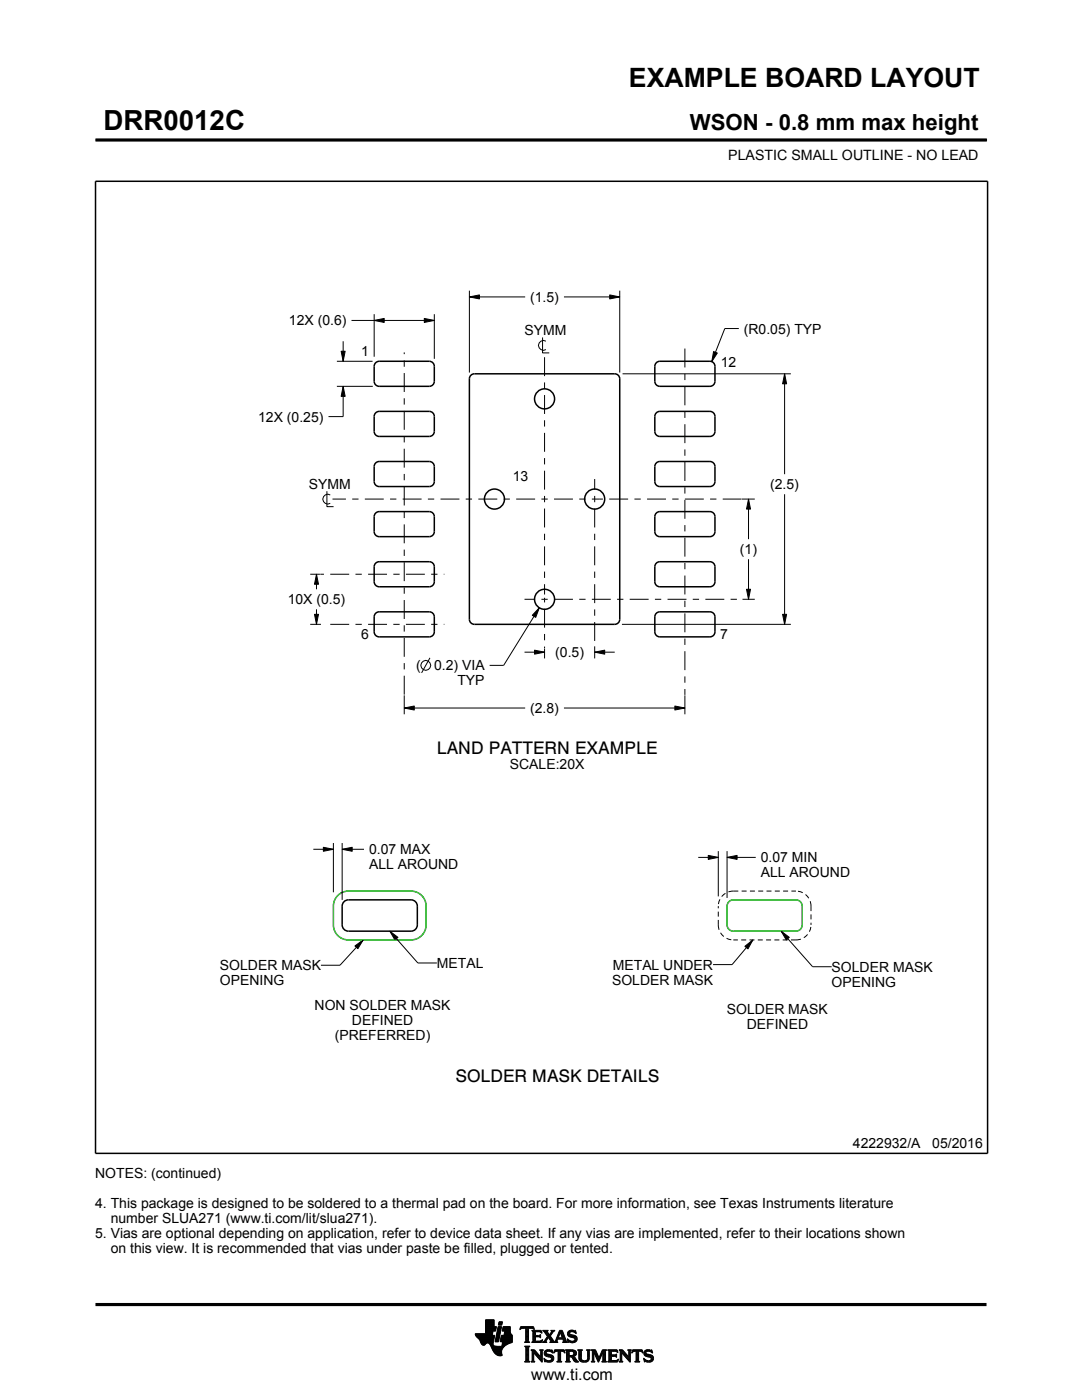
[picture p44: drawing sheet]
<svg xmlns="http://www.w3.org/2000/svg" width="216mm" height="279mm" viewBox="0 0 216 279" stroke-linecap="round" stroke-linejoin="round" font-family="sans-serif">
<defs><g id="words">
<text font-size="5.5" x="20.6" y="26">DRR0012C</text>
<text font-size="5.3" x="125.5" y="17.4">EXAMPLE BOARD LAYOUT</text>
<text font-size="4.4" x="137.7" y="26">WSON - 0.8 mm max height</text>
<g font-size="3.5">
<text x="87.2" y="150.4">LAND PATTERN EXAMPLE</text>
<text x="90.9" y="215.9">SOLDER MASK DETAILS</text>
</g>
<text font-size="3.2" x="106" y="275.3">www.ti.com</text>
<g font-size="2.8">
<text x="145.3" y="32">PLASTIC SMALL OUTLINE - NO LEAD</text>
<text x="57.7" y="65">12X (0.6)</text>
<text x="105.8" y="60.3">(1.5)</text>
<text x="72" y="71.1">1</text>
<text x="104.7" y="66.9">SYMM</text>
<text x="148.4" y="66.6">(R0.05) TYP</text>
<text x="143.8" y="73.3">12</text>
<text x="51.5" y="84.1">12X (0.25)</text>
<text x="102.3" y="95.9">13</text>
<text x="61.6" y="97.6">SYMM</text>
<text x="153.7" y="97.6">(2.5)</text>
<text x="147.7" y="110.6">(1)</text>
<text x="57.4" y="120.6">10X (0.5)</text>
<text x="72.1" y="127.6">6</text>
<text x="110.8" y="131.2">(0.5)</text>
<text x="143.7" y="127.6">7</text>
<text x="83" y="133.8">(</text>
<text x="86.6" y="133.8">0.2) VIA</text>
<text x="91.3" y="136.8">TYP</text>
<text x="105.8" y="142.3">(2.8)</text>
<text x="101.7" y="153.5">SCALE:20X</text>
<text x="73.6" y="170.5">0.07 MAX</text>
<text x="73.6" y="173.5">ALL AROUND</text>
<text x="151.8" y="172.1">0.07 MIN</text>
<text x="151.8" y="175.1">ALL AROUND</text>
<text x="43.9" y="193.6">SOLDER MASK</text>
<text x="43.9" y="196.6">OPENING</text>
<text x="87.2" y="193.2">METAL</text>
<text x="122.1" y="196.5">SOLDER MASK</text>
<text x="122.3" y="193.5">METAL UNDER</text>
<text x="165.9" y="193.9">SOLDER MASK</text>
<text x="165.9" y="196.9">OPENING</text>
<text x="62.8" y="201.6">NON SOLDER MASK</text>
<text x="145.1" y="202.4">SOLDER MASK</text>
<text x="66.8" y="207.6">(PREFERRED)</text>
<text x="70.2" y="204.6">DEFINED</text>
<text x="149" y="205.4">DEFINED</text>
<text x="170.2" y="229.2">4222932/A</text>
<text x="186" y="229.2">05/2016</text>
<text x="19" y="235.1">NOTES: (continued)</text>
<text x="19" y="241.1">4. This package is designed to be soldered to a thermal pad on the board. For more information, see Texas Instruments literature</text>
<text x="22.1" y="244.1">number SLUA271 (www.ti.com/lit/slua271).</text>
<text x="19" y="247.1">5. Vias are optional depending on application, refer to device data sheet. If any vias are implemented, refer to their locations shown</text>
<text x="22.1" y="250.1">on this view. It is recommended that vias under paste be filled, plugged or tented.</text>
</g>
</g></defs>
<g fill="#000">
<path d="M93.7 59.3l2-.4v.8zM121.7 58.9l2 .4-2 .4zM68.5 77.1l.4 2h-.8zM68.1 70.1h.8l-.4 2zM74.7 64l2-.4v.8zM84.7 63.6l2 .4-2 .4zM142.4 70.2l.7 .3-1.1 1.7zM156.6 74.6l.4 2h-.8zM149.4 99.6l.4 2h-.8zM63.2 114.6l.4 2h-.8zM149 117.6h.8l-.4 2zM62.8 122.6h.8l-.4 2z"/>
<path d="M107.6 121.3l-.7 1.9-.7-.4zM106.7 129.8l2 .4-2 .4zM118.7 130.2l2-.4v.8zM156.2 122.6h.8l-.4 2zM80.7 141.3l2-.4v.8zM134.7 140.9l2 .4-2 .4zM64.5 169.1l2 .4-2 .4zM68.3 169.5l2-.4v.8zM141.3 170.7l2 .4-2 .4zM145.1 171.1l2-.4v.8zM70.8 188.8l1.7-1.2-1.1 1.7zM77.8 185.8l1.6 1.3-.6 .5z"/>
<path d="M148.6 188.9l1.6-1.3-1 1.8zM155.9 185.8l1.6 1.3-.6 .5z"/>
</g>
<g fill="none" stroke="#000" stroke-width=".2">
<path d="M19.1 27.9h177.7M196.8 27.7v.5M93.7 59.3l2-.4v.8zM93.7 58v16.4M93.7 59.3h11.1M112.5 59.3h11.2M121.7 58.9l2 .4-2 .4zM123.7 58v16.4M67.2 72.1h7.1M67.2 77.1h7.2M68.1 70.1h.8l-.4 2zM68.5 77.1l.4 2h-.8z"/>
<path d="M68.5 68.1v4M68.5 77.1v6h-2.9M70.1 64h16.6M74.7 64l2-.4v.8zM74.7 62.7v8.5M84.7 63.6l2 .4-2 .4zM86.7 62.7v8.9M108.3 67.3v3.1h1.3M108.9 68.1a.98 .98 0 0 0-1.5 .8 .98 .98 0 0 0 1.5 .9M124.2 74.6h33.6M142.4 70.2l.7 .3-1.1 1.7zM147.4 65.6h-2.8l-2.6 6.6"/>
<path d="M156.6 74.6l.4 2h-.8zM156.6 74.6v20M65.2 98v3.1h1.4M65.9 98.8a.98 .98 0 0 0-1.5 .8 .98 .98 0 0 0 1.5 .8M148 99.6h2.6M149.4 99.6l.4 2h-.8zM149.4 99.6v8M156.6 98.6v26M61.9 114.6h1.9M63.2 114.6l.4 2h-.8zM63.2 114.6v3M148.2 119.6h2.4"/>
<path d="M149 117.6h.8l-.4 2zM149.4 111.6v8M61.9 124.6h2.1M62.8 122.6h.8l-.4 2zM63.2 121.6v3M80.7 138.8v3.8M85.8 131.3l-1.7 3M104.7 130.2h4M106.7 129.8l2 .4-2 .4zM107.6 121.3l-.7 1.9-.7-.4zM107.6 121.3l-7.1 11.5h-2.8M108.7 129.4v2"/>
<path d="M118.7 130.2l2-.4v.8zM118.7 130.2h4M118.7 129v2.4M124.1 124.6h33.7M136.7 138.8v3.8M156.2 122.6h.8l-.4 2zM80.7 141.3l2-.4v.8zM80.7 141.3h24.1M112.5 141.3h24.2M134.7 140.9l2 .4-2 .4zM62.5 169.5h4M64.5 169.1l2 .4-2 .4z"/>
<path d="M66.5 168.2v9.9M68.3 169.5l2-.4v.8zM68.3 168.2v11.4M68.3 169.5h4.3M139.3 171.1h4M141.3 170.7l2 .4-2 .4zM143.3 169.9v9M145.1 171.1l2-.4v.8zM145.1 169.9v9.3M145.1 171.1h5.7M70.8 188.8l1.7-1.2-1.1 1.7zM72.5 187.6l-4.7 5h-3.8"/>
<path d="M77.8 185.8l1.6 1.3-.6 .5zM77.8 185.8l5.6 6.4h3.8M148.6 188.9l1.6-1.3-1 1.8zM150.2 187.6l-4.1 4.9h-3.8M155.9 185.8l1.6 1.3-.6 .5zM155.9 185.8l6.2 7.1h3.8M94.8 266.2h3.5M94.8 266.3h3.5M94.9 266.4h3.3M94.9 266.5h3.8l-.2 1.2M94.9 266.5h3.8M95 266.6h3.7"/>
<path d="M95 266.7h3.7M95.1 266.8h3.6M95.2 266.9h3.4M95.3 267h3.3M95.4 267.1h3.2M95.5 267.2h3.1M95.6 267.3h3M95.7 267.4h2.8M95.7 267.5h2.8M95.7 267.5l.4 .7 .3 .3 .3-.1 .5-.4 .4 .1 .8 1.5M95.8 267.6h2.7M95.8 267.7h2.7"/>
<path d="M95.9 267.8h2.6M95.9 267.9h2.5M95.9 268h2.5M96 268h1.1M96 268.1h1M96.1 268.2h.8M96.1 268.3h.7M96.2 268.4h.6M96.3 268.4h.4M96.9 266.1h1.4M96.9 266h1.4M96.9 265.9h1.4"/>
<path d="M96.9 265.8h1.5M96.9 265.7h1.5M96.9 264.7l2.2 .1-.2 .9h-.5l-.2 .8M96.9 265.6h2M96.9 265.5h2M96.9 265.4h2M96.9 265.3h2.1M96.9 265.2h2.1M96.9 265.1h2.1M96.9 265h2.1M96.9 264.9h2.1M96.9 264.8h2.2"/>
<path d="M96.9 264.6h1.7M96.9 264.5h1.7M96.9 264.4h1.7M96.9 264.3h1.7M96.9 264.2h1.7M96.9 264.1h1.7M96.9 264h1.7M96.9 263.9h1.7M96.9 263.8h1.7M96.9 263.7h1.7M96.9 263.6h1.7M96.9 263.5h1.7"/>
<path d="M96.9 263.4h1.7M97.5 268h.9M97.6 268.1h.8M97.7 268.2h.7M97.7 268.3h.7M97.8 268.4h.6M97.9 268.5h.6M97.9 268.6h.7M98 268.7h1.1M98 268.8h2.6M98 268.8h2.5M98.1 268.9h2.3"/>
<path d="M98.1 269h2.3M98.1 269.1h2.2M98.2 269.2h2.1M98.2 269.2h2M98.2 269.3h2M98.3 269.4h1.9M98.3 269.5h1.8M98.4 269.6h1.7M98.4 269.6l.6 .7 .6 .3 .6-.1-.1-.7M98.4 268v.4l.3 .2 2 .1M98.5 269.7h1.6M98.5 267.7l-.1 .3"/>
<path d="M98.5 269.8h1.6M98.6 269.9h1.5M98.6 264.8v-1.4h-1.7v2.8h-2.1l.2 .5 .7 .8M98.6 270h1.5M98.7 270h1.4M98.8 270.1h1.3M98.8 267.7h.7M98.8 267.6h.7M98.8 267.5h.7M98.9 270.2h1.2M98.9 267.4h.7M98.9 267.3h.7"/>
<path d="M98.9 267.2h.7M98.9 267.1h.7M98.9 267h.7M98.9 270.3h1.3M99 266.9h.6M99 266.9h.7M99 266.8h.7M99 266.7h.7M99 266.6h.7M99 266.5h.7M99.1 270.4h1.1M99.1 266.4h.7"/>
<path d="M99.1 266.3h.7M99.1 266.2h.7M99.1 266.1h.7M99.1 266h.7M99.2 265.9h.7M99.2 265.8h.7M99.2 270.4h1M99.2 265.7h.7M99.2 265.6h.7M99.2 265.5h.7M99.3 265.4h.6M99.3 265.4h.7"/>
<path d="M99.3 265.3h.7M99.3 265.2h.7M99.3 265.1h.7M99.3 265h.7M99.4 270.5h.8M99.4 264.9h.7M99.4 264.8h.7M99.4 264.8h.7l-.6 3h-.7zM99.5 264.4h.6M99.5 264.3h.7M99.5 264.2h.7M99.5 264.1h.7"/>
<path d="M99.5 264h.7M99.5 263.9h.7M99.6 263.8h.7M99.6 263.8h.7l-.2 .7h-.7zM99.8 270.6h.1M99.8 267.7h2.4M99.8 267.6h2.4M99.8 267.5h2.4M99.9 267.4h2.3M99.9 267.3h2.3M99.9 267.2h2.3M99.9 267.1h2.3"/>
<path d="M99.9 267h2.3M99.9 266.9h2.3M100 266.9h2.2M100 266.8h2.2M100 266.7h2.2M100 266.6h2.2M100 266.5h2.2M100.1 268.6h.7M100.2 268.5h.7M100.2 268.4h.8M100.2 268.4h.9M100.2 268.3h1"/>
<path d="M100.2 268.2h1.2M100.2 265.6h1.6M100.2 268.1h1.4M100.2 265.5h1.6M100.2 268h1.6M100.3 265.4h1.5M100.3 268h1.7M100.3 267.9h1.9M100.3 265.3h1.5M100.3 267.8h1.9M100.3 265.2h1.5M100.3 265.1h1.5"/>
<path d="M100.3 265h1.5M100.4 264.9h1.4M100.4 264.8h1.4M100.6 266.5l.1-.8h-.5l.2-.9h1.4l.1 1.1 .3 .6v1.4l-1.3 .6M100.6 266.4h1.5M100.6 266.3h1.4M100.6 266.2h1.4M100.6 266.1h1.3M100.7 266h1.2M100.7 265.9h1.2M100.7 265.8h1.1M100.7 265.7h1.1"/>
<path d="M100.9 268.5l-.6 .6-.2 .7M102.2 266.5h-2.2l-.2 1.1 .1 .2h.4l-.2 .9M103.7 265.3h.1M103.8 265.2h.2M103.8 265h2.8M103.8 264.9h2.7M103.9 264.8h2.6M104.7 267.8h1M104.7 271.8h1.1M104.7 268.7h1M104.8 267.7h.7M104.8 271.7h.8"/>
<path d="M104.9 265.2h.6M104.9 268.9h.6M104.9 267.6h.6M104.9 267.5v-2.3l-.7-.1-.4 .3 .1-.6h2.6l.1 .6-.4-.3-.7 .1v2.3M104.9 267.5l-.2 .3M104.9 267.5h.6M104.9 267.4h.6M104.9 267.3h.6M104.9 267.2h.6M104.9 267.1h.6M104.9 267h.6M104.9 266.8h.6"/>
<path d="M104.9 266.7h.6M104.9 266.6h.6M104.9 266.5h.6M104.9 266.4h.6M104.9 266.3h.6M104.9 266.2h.6M104.9 266.1h.6M104.9 265.9h.6M104.9 265.8h.6M104.9 265.7h.6M104.9 265.6h.6M104.9 265.5h.6"/>
<path d="M104.9 265.4h.6M104.9 265.3h.6M104.9 271.5h.6M104.9 269h.6M104.9 271.4h.6M104.9 271.4v-2.4l-.2-.4h1.1l-.3 .4v2.4M104.9 271.4l-.2 .4h1.1l-.3-.4M104.9 271.3h.6M104.9 271.2h.6M104.9 271.1h.6M104.9 271h.6M104.9 270.9h.6"/>
<path d="M104.9 270.8h.6M104.9 270.6h.6M104.9 270.5h.6M104.9 270.4h.6M104.9 270.3h.6M104.9 270.2h.6M104.9 270.1h.6M104.9 270h.6M104.9 269.9h.6M104.9 269.8h.6M104.9 269.6h.6M104.9 269.5h.6"/>
<path d="M104.9 269.4h.6M104.9 269.3h.6M104.9 269.2h.6M104.9 269.1h.6M105.5 267.5l.2 .3M105.7 267.8h-1M105.9 271.8h.8M105.9 269.4h.8M106.1 269.5h.7M106.1 267.8h2M106.1 271.7h.5M106.2 269.6h.7"/>
<path d="M106.2 271.5h.3M106.2 265.6h1.8M106.2 269.8h.8M106.2 271.4h.3M106.2 269.8l-.3-.4h.8l1.2 1.4M106.2 271.4l-.3 .4h.8l-.2-.4M106.2 271.3h.3M106.2 271.2h.3M106.2 271.1h.3M106.2 271h.3M106.2 270.9h.3M106.2 270.8h.3"/>
<path d="M106.2 270.6h.3M106.2 270.5h.3M106.2 270.4h.3M106.2 270.3h.3M106.2 270.2h.3M106.2 270.1h.3M106.2 270h1M106.2 269.9h.9M106.2 269.8v1.6M106.3 267.7h1.8M106.3 265.7h1.8M106.3 267.6h.6"/>
<path d="M106.3 265.8h.6M106.3 267.5l-.2 .3M106.3 267.5h.5M106.3 267.4h.5M106.3 267.3h.5M106.3 267.2h.5M106.3 267.1h.5M106.3 267h.5M106.3 266.8h.5M106.3 266.7h1.6M106.3 266.6h1.6M106.3 266.5h.5"/>
<path d="M106.3 266.4h.5M106.3 266.3h.5M106.3 266.2h.5M106.3 266.1h.5M106.3 265.9h.5M106.4 265.2h.2M106.5 270h.1M106.5 270v1.4M106.5 265.3h.1M106.6 270.1h.7M106.7 270.2h.7M106.8 270.3h.7"/>
<path d="M106.8 265.9l.1-.1h.7l.6 .2-.2-.5h-1.9l.2 .3v1.7M106.8 265.9v.6h.8l.3-.2v.7l-.3-.2h-.8l.1 .8h.9l.5-.2M106.9 270.4h.7M107 270.5h.7M107.1 270.6h.7M107.2 270.8h1M107.3 270.9h.9M107.4 271h.8M107.5 271.1h.7M107.6 271.2h.6M107.6 266.5h.3M107.7 271.3h.5"/>
<path d="M107.7 269.4h.7M107.7 266.8h.2M107.7 267.6h.5M107.8 266.4h.1M107.8 271.4h.4M107.8 267h.1M107.8 265.8h.3M107.8 269.5h.5M107.9 271.5h.3M107.9 269.6h.3M107.9 269.8h.3M107.9 270.6h.3"/>
<path d="M107.9 270.5h.3M107.9 270.4h.3M107.9 270.3h.3M107.9 270.2h.3M107.9 270.1h.3M107.9 270h.3M107.9 269.9h.3M107.9 269.8v1M108 271.7h.2M108 265.9h.1M108 267.5h.2M108.1 271.8h.1"/>
<path d="M108.1 266.1h.1M108.2 267.4h.1M108.2 269.8l.2-.4h-.7l.2 .4M108.2 269.8v2.1l-1.7-1.9M108.2 267.8h.9M108.3 267.4l-.2 .5-2-.1M108.3 265.6h1M108.5 267.7h.5M108.5 271.1l.2 .7 .2-.1 .6 .2 .7-.2 .3-.6M108.5 271.1h.1M108.5 265.7h.7M108.5 271.2h.2"/>
<path d="M108.6 271.3h.2M108.6 270.1l.2 .5 1.1 .3 .1 .3-.1 .3h-.5l-.9-.4M108.6 270.1h.4M108.6 270h.4M108.6 270.2h.6M108.6 267.6h.4M108.6 271.4h.4M108.6 269.9h.4M108.6 270.3h1M108.6 265.8h.7M108.6 271.5h.8M108.6 269.8h.5"/>
<path d="M108.7 271.7h1.5M108.7 270.4h1.3M108.7 267.5h.3M108.7 271.8h.1M108.7 265.9h.6M108.7 269.6h1.5M108.8 267.4h.3M108.8 270.5h1.5M108.8 266.1h.6M108.8 269.5h1.4M108.8 267.3h.4M108.9 266.2h.6"/>
<path d="M108.9 267.2h.4M108.9 266.3h.6M108.9 270.6h1.5M109 267.1h.3M109 270l.2 .2 1.1 .3 .2 .6M109 270l.1-.3h.4l.8 .3-.1-.6-.2 .1-.6-.1-.6 .2-.2 .5M109 266.4h1M109.1 271.8h.9M109.1 269.4h.7M109.1 267h.9M109.1 266.5h.8M109.1 267.8h-.9"/>
<path d="M109.2 266.8h.8M109.2 266.6h.6M109.2 266.7h.7M109.2 266.7l-.6 1-.4 .1M109.3 270.8h1.1M109.5 267.1h.6M109.6 267.2h.6M109.7 271.5h.7M109.7 267.3h.6M109.7 267.8l.2-.1-.5-.8-.4 .8 .1 .1M109.7 267.8h1.6M109.7 266.3h.4"/>
<path d="M109.7 267.4h.6M109.8 270.9h.7M109.8 266.2h.3M109.8 266.6l.9 1.2 1-2.3h.5l.8 2.1 .3 .2M109.8 267.5h.6M109.9 266.1h.3M109.9 269.8h.4M109.9 267.6h.6M109.9 267.7h.7M109.9 271.4h.5M109.9 265.9h.4M110 271h.5"/>
<path d="M110 265.6h.7M110 265.9l.1-.2-.2-.2h.8l-.9 1.1M110 265.9l-.4 .5-.4-.6 .2-.3h-1.1l.9 1.2M110 271.3h.5M110 265.8h.4M110 271.1h.5M110 271.2h.5M110.1 269.4h.1M110.1 265.7h.4M110.1 269.9h.2M110.2 270h.1M110.5 270h.1"/>
<path d="M110.5 269.9h.2M110.5 269.8h.3M110.6 269.6h2.1M110.6 269.5h2M110.6 269.4h2M110.7 267.7h.5M110.8 267.6h.4M110.9 267.5h.3M110.9 267.4h.3M111 267.3h.3M111 267.2h1.8M111 267.1h1.8"/>
<path d="M111.1 267h.3M111.1 271.8h1M111.1 266.8h.4M111.2 266.7h.3M111.2 267.5v.3h.1M111.2 267.5l.1-.2h1l.1 .2M111.2 266.6h.3M111.3 266.5h.3M111.3 271.7h.6M111.3 266.4h.3M111.3 271.5h.6M111.3 267.8h-1.6"/>
<path d="M111.3 269.8h.6M111.4 266.3h.3M111.4 271.4h.5M111.4 270.1h.5M111.4 270h.5M111.4 269.9h.5M111.4 270.5h.5M111.4 270.4h.5M111.4 270.3h.5M111.4 270.2h.5M111.4 271.1h.5M111.4 271h.5"/>
<path d="M111.4 270.9h.5M111.4 270.8h.5M111.4 270.6h.5M111.4 271.4l-.1-1.7h-.4l-.4 .4 .2-.7h1.9l.1 .7-.4-.4h-.4v1.7M111.4 271.4l-.3 .4h1l-.2-.4M111.4 271.3h.5M111.4 271.2h.5M111.4 266.2h.3M111.4 266.1h.4M111.5 265.9h.9M111.5 265.8h.8M111.6 265.7h.7"/>
<path d="M111.6 265.6h.6M111.8 265.9l.4 1.1h-.8zM111.9 266.1h.5M111.9 266.2h.5M111.9 266.3h.6M112 266.4h.5M112 266.5h.6M112.1 266.6h.5M112.1 266.7h.6M112.1 266.8h.6M112.2 267h.5M112.2 267.8h1.1"/>
<path d="M112.3 267.3h.6M112.3 267.4h.6M112.4 267.5h.6M112.4 267.5v.3h-.2M112.4 269.8h.3M112.4 267.6h.6M112.4 267.7h.7M112.6 269.9h.1M112.6 270h.2M112.8 271.8h1M112.8 269.4h1.6M113 269.5h1.7"/>
<path d="M113 271.7h.7M113 269.6h1.9M113 271.5h.6M113 269.8h.6M113 271.4h.6M113 271.4l-.2 .4h1l-.2-.4M113 271.3h.6M113 271.2h.6M113 271.1h.6M113 271h.6M113 270.9h.6M113 270.8h1.5"/>
<path d="M113 270.6h1.6M113 270.5h1.8M113 270.4h.6M113 270.3h.6M113 270.2h.6M113 270.1h.6M113 270h.6M113 269.9h.6M113 269.8v1.6M113 269.8l-.2-.4h1.5l.6 .2 .1 .5M113.2 267.3h.2M113.2 267.4h.3"/>
<path d="M113.2 266.2l.3 .5 1 .3 .2 .3M113.2 266.2h.5M113.2 266.3h.6M113.2 266.1h.5M113.3 267.5h.3M113.3 267.8h-1.1M113.3 266.4h.9M113.3 265.9h.4M113.3 267.6h.6M113.3 266.5h1.3M113.3 267.7h1.6M113.3 265.8h.5"/>
<path d="M113.3 267.8h.2M113.4 266.6h1.5M113.4 265.7h1.5M113.5 266.7h1.5M113.5 265.6h1.4M113.6 269.9l.1-.2h.5l.3 .4M113.6 269.9v.6M113.7 267.8h1.1M113.8 266.8h1.3M113.8 265.5h.6M114 268h.4M114.1 270.9h.6"/>
<path d="M114.2 271h.6M114.2 271.1h.7M114.3 271.2h.6M114.3 267h.8M114.3 269.8h.7M114.3 270.4h.6M114.4 271.3h.6M114.4 271.3l.4 .5h.7M114.4 271.3l-.3-.4-.5-.1v.6M114.4 270.7l1.1 1.1M114.4 270.7h.1M114.4 271.4h.7"/>
<path d="M114.4 269.9h.6M114.4 270.3h.6M114.5 267.6h.5M114.5 270.2h.5M114.5 270h.5M114.5 265.8h.4M114.5 270.1h.5M114.5 270.1l-.2 .3-.3 .1M114.5 271.5h.7M114.6 271.7h.7M114.6 267.1h.6M114.6 267.5h.5"/>
<path d="M114.7 267.2h.5M114.7 267.4h.5M114.7 265.9h.3M114.7 267.3h.5M114.7 271.8h.8M114.8 266.1h.2M114.9 266.2h.1M114.9 266.2l-.7-.4h-.4l-.1 .2 .1 .3 1.1 .4 .3 .5M114.9 266.2l-.1-.7-.2 .1-.5-.1-.6 .2-.3 .5M115 270.1l-.1 .4-.5 .2M115.2 267.2l-.3 .6-.7 .2-.6-.2-.2 .1-.2-.7 .9 .5 .4-.1 .2-.3M115.3 269.4h.9"/>
<path d="M115.4 269.5h.7M115.5 269.6h.5M115.5 269.8h.5M115.5 269.8v1.4l.4 .5 .6 .2 .6-.1 .4-.3 .1-.5M115.5 271h.5M115.5 270.9h.5M115.5 270.8h.5M115.5 270.6h.5M115.5 270.5h.5M115.5 270.4h.5M115.5 270.3h.5M115.5 270.2h.5"/>
<path d="M115.5 270.1h.5M115.5 270h.5M115.5 269.9h.5M115.5 271.1h.5M115.5 271.2h.5M115.5 271.3h.6M115.6 271.4h.6M115.7 271.5h.8M115.8 271.7h1.5M116 271l.2 .4 .5 .2 .4-.2 .2-.4M116 269.8l.2-.4h-.9l.2 .4M116 269.8v1.2"/>
<path d="M116 271.8h1.1M116.8 271.5h.6M117 269.4h.8M117.1 271.4h.4M117.2 269.5h.5M117.2 271.3h.4M117.2 269.6h.4M117.2 271.2h.4M117.2 271.1h.4M117.3 269.8h.3M117.3 271h.3M117.3 270.9h.3"/>
<path d="M117.3 270.8h.3M117.3 270.6h.3M117.3 270.5h.3M117.3 270.4h.3M117.3 270.3h.3M117.3 270.2h.3M117.3 270.1h.3M117.3 270h.3M117.3 269.9h.3M117.6 269.8l.2-.4h-.8l.2 .3 .1 1.3M117.6 269.8v1.2M118 271.8h.7"/>
<path d="M118 269.4h.8M118.1 269.5h.8M118.1 271.7h.5M118.2 269.6h.7M118.2 271.5h.3M118.2 269.8h.8M118.2 271.4h.3M118.2 271.4l-.2 .4h.7l-.2-.4M118.2 271.3h.3M118.2 271.2h.3M118.2 271.1h.3M118.2 271h.3"/>
<path d="M118.2 270.9h.3M118.2 270.8h.3M118.2 270.6h.3M118.2 270.5h.3M118.2 270.4h.3M118.2 270.3h.3M118.2 270.2h.3M118.2 270.1h.3M118.2 270h.9M118.2 269.9h.8M118.2 269.8v1.6M118.6 270.1h.5"/>
<path d="M118.6 270.2h.6M118.7 270.3h.5M118.7 270.4h.6M118.8 270.5h.5M118.8 270.6h.6M118.9 270.8h.5M118.9 270.9h.6M119 271h.8M119 271.1h.8M119.1 271.2h.6M119.1 271.3h.6M119.2 271.4h.4"/>
<path d="M119.2 271.5h.4M119.3 271.7h.2M119.3 271.8h.2M119.6 270.9h.3M119.6 270.8h.3M119.7 270.6h.3M119.7 270.5h.3M119.8 270.4h.3M119.8 270.3h.3M119.9 270.2h.3M119.9 270.1h.3M120 270h.8"/>
<path d="M120 269.9h.8M120 269.8h.8M120.1 271.8h1M120.1 269.6h.7M120.1 269.5h.8M120.2 269.4h.9M120.2 271.7h.7M120.3 271.5h.5M120.3 271.4h.5M120.3 271.4l-.2 .4h1l-.3-.4M120.3 271.4v-1.5l-.9 2-.9-2v1.5M120.3 271.3h.5"/>
<path d="M120.3 271.2h.5M120.3 271.1h.5M120.3 271h.5M120.3 270.9h.5M120.3 270.8h.5M120.3 270.6h.5M120.3 270.5h.5M120.3 270.4h.5M120.3 270.3h.5M120.3 270.2h.5M120.3 270.1h.5M120.8 269.8l.3-.4h-.9l-.7 1.6-.7-1.6h-.8l.2 .4"/>
<path d="M120.8 269.8v1.6M121.2 271.8h2M121.2 269.4h1.9M121.4 269.5h1.8M121.4 271.7h1.9M121.5 269.6h1.7M121.5 271.5h1.8M121.5 269.8h.5M121.5 271.4h.5M121.5 269.9h.5M121.5 269.8v1.6M121.5 269.8l-.3-.4h1.9l.2 .6"/>
<path d="M121.5 270.3h.5M121.5 270.2h.5M121.5 270.1h.5M121.5 270h.5M121.5 270.9h.5M121.5 270.8h.5M121.5 270.6h1.5M121.5 270.5h1.5M121.5 270.4h1.5M121.5 271.3h.5M121.5 271.2h.5M121.5 271.1h.5"/>
<path d="M121.5 271h.5M122.6 270.4l.4-.2v.7l-.2-.2h-.8v.8h.2M122.9 270.8h.1M122.9 270.3h.1M123 269.8h.3M123.1 271.4h.3M123.2 269.9h.1M123.3 270h.1M123.3 270l-.4-.3h-.8l-.1 .7M123.3 271.3h.1M123.4 271.2h.1M123.4 271.2l-.3 .3h-.4"/>
<path d="M123.4 271.2l-.2 .6h-2l.3-.4M123.5 271.8h.8M123.5 269.4h.7M123.6 269.5h.7M123.7 271.7h.5M123.7 269.6h.7M123.7 271.5h.4M123.7 269.8h.8M123.7 271.4h.4M123.7 271.4l-.2 .4h.8l-.2-.4M123.7 271.3h.4M123.7 271.2h.4"/>
<path d="M123.7 271.1h.4M123.7 271h.4M123.7 270.9h.4M123.7 270.8h.4M123.7 270.6h.4M123.7 270.5h.4M123.7 270.4h.4M123.7 270.3h.4M123.7 270.2h.4M123.7 270.1h.4M123.7 270h1M123.7 269.9h.9"/>
<path d="M123.7 269.8v1.6M124.1 270v1.4M124.1 270h.1M124.2 270.1h.6M124.2 270.2h.7M124.3 270.3h.7M124.4 270.4h.7M124.5 270.5h.7M124.6 270.6h.7M124.7 270.8h1.1M124.8 270.9h1M124.9 271h.9"/>
<path d="M125 271.1h.8M125.1 271.2h.7M125.2 271.3h.6M125.2 269.4h.8M125.3 271.4h.5M125.4 269.5h.5M125.4 271.5h.4M125.4 269.6h.4M125.5 269.8h.3M125.5 269.8l-.1 1-1.2-1.4h-.7l.2 .4M125.5 269.9h.3M125.5 270.2h.3"/>
<path d="M125.5 270.1h.3M125.5 270h.3M125.5 270.4h.3M125.5 270.3h.3M125.5 270.6h.3M125.5 270.5h.3M125.5 271.7h.3M125.6 271.8h.2M125.8 269.8l.2-.4h-.8l.3 .4M125.8 269.8v2.1l-1.7-1.9M126 270h.1M126.1 269.9h.1"/>
<path d="M126.1 269.8h.3M126.1 269.6h2.1M126.2 269.5h2M126.2 269.4h2M126.6 271.8h1.1M126.9 271.7h.6M126.9 271.5h.5M126.9 269.8h.5M126.9 271.4h.5M126.9 270.1h.5M126.9 270h.5M126.9 269.9h.5"/>
<path d="M126.9 270.5h.5M126.9 270.4h.5M126.9 270.3h.5M126.9 270.2h.5M126.9 271.1h.5M126.9 271h.5M126.9 270.9h.5M126.9 270.8h.5M126.9 270.6h.5M126.9 271.4v-1.7h-.5l-.3 .4 .1-.7h1.9l.2 .7-.4-.4h-.5v1.7M126.9 271.4l-.3 .4h1.1l-.3-.4M126.9 271.3h.5"/>
<path d="M126.9 271.2h.5M128 269.8h.3M128.1 269.9h.2M128.2 270h.1M128.4 271.1l.2 .7 .2-.1 .6 .2 .7-.2 .3-.6M128.4 271.1h.1M128.4 271.2h.2M128.5 271.3h.2M128.5 270.1l.1 .4 .5 .3M128.5 270.1h.4M128.5 270h.4M128.5 270.2h.6"/>
<path d="M128.5 271.4h.4M128.5 269.9h.4M128.5 270.3h1M128.5 271.5h.8M128.5 269.8h.5M128.6 271.7h1.5M128.6 270.4h1.3M128.6 271.8h.1M128.6 269.6h1.5M128.7 270.5h1.5M128.7 269.5h1.4M128.8 270.6h1.5"/>
<path d="M128.9 270l.1-.3h.4l.8 .3-.1-.6-.2 .1-.6-.1-.6 .2-.2 .5M128.9 270l.2 .2 1.1 .3 .2 .6M128.9 271.8h1M129 269.4h.7M129.1 270.8l.7 .2 .1 .4-.7 .1-.8-.4M129.2 270.8h1.1M129.6 271.5h.7M129.6 270.9h.8M129.8 269.8h.4M129.8 271.4h.5M129.9 271h.5M129.9 271.3h.5"/>
<path d="M129.9 271.1h.5M129.9 271.2h.5M129.9 269.4h.2M130 269.9h.2M130.1 270h.1"/>
<circle cx="84.9" cy="132.8" r=".98"/>
</g>
<g fill="none" stroke="#000" stroke-width=".3">
<path d="M19.1 36.2h178v194h-178zM75 72.4l.7-.3h10a1 1 0 0 1 1 1v3a1 1 0 0 1-1 1h-10a1 1 0 0 1-1-1v-3zM94 74.9l.7-.3h28a1 1 0 0 1 1 1v48a1 1 0 0 1-1 1h-28a1 1 0 0 1-1-1v-48zM131 72.4l.7-.3h10a1 1 0 0 1 1 1v3a1 1 0 0 1-1 1h-10a1 1 0 0 1-1-1v-3zM75 82.4l.7-.3h10a1 1 0 0 1 1 1v3a1 1 0 0 1-1 1h-10a1 1 0 0 1-1-1v-3zM75 92.4l.7-.3h10a1 1 0 0 1 1 1v3a1 1 0 0 1-1 1h-10a1 1 0 0 1-1-1v-3zM131 92.4l.7-.3h10a1 1 0 0 1 1 1v3a1 1 0 0 1-1 1h-10a1 1 0 0 1-1-1v-3zM131 82.4l.7-.3h10a1 1 0 0 1 1 1v3a1 1 0 0 1-1 1h-10a1 1 0 0 1-1-1v-3zM75 112.4l.7-.3h10a1 1 0 0 1 1 1v3a1 1 0 0 1-1 1h-10a1 1 0 0 1-1-1v-3zM75 102.4l.7-.3h10a1 1 0 0 1 1 1v3a1 1 0 0 1-1 1h-10a1 1 0 0 1-1-1v-3zM131 112.4l.7-.3h10a1 1 0 0 1 1 1v3a1 1 0 0 1-1 1h-10a1 1 0 0 1-1-1v-3zM131 102.4l.7-.3h10a1 1 0 0 1 1 1v3a1 1 0 0 1-1 1h-10a1 1 0 0 1-1-1v-3z"/>
<path d="M75 122.4l.7-.3h10a1 1 0 0 1 1 1v3a1 1 0 0 1-1 1h-10a1 1 0 0 1-1-1v-3zM131 122.4l.7-.3h10a1 1 0 0 1 1 1v3a1 1 0 0 1-1 1h-10a1 1 0 0 1-1-1v-3zM68.8 179.8l.7-.2h12.5a1.25 1.25 0 0 1 1.3 1.2v3.8a1.25 1.25 0 0 1-1.3 1.2h-12.5a1.25 1.25 0 0 1-1.2-1.2v-3.8v-.4z"/>
<circle cx="108.7" cy="79.6" r="2"/>
<circle cx="98.7" cy="99.6" r="2"/>
<circle cx="118.7" cy="99.6" r="2"/>
<circle cx="108.7" cy="119.6" r="2"/>
</g>
<path d="M19 27.9h177.8M19 260.3h177.8" fill="none" stroke="#000" stroke-width=".63" stroke-linecap="butt"/>
<path d="M136.7 69.6v69.1M80.7 138.6v-68.3" fill="none" stroke="#000" stroke-width=".2" stroke-dasharray="1.3 1.3 3.8 1.3" stroke-dashoffset="2.5" stroke-linecap="butt"/>
<g fill="none" stroke="#000" stroke-width=".2" stroke-dasharray="1.3 1.3 3.8 1.3" stroke-dashoffset=".6" stroke-linecap="butt">
<path d="M108.7 99.6v19M108.7 99.6v-28.3M108.7 99.6h-42.4M108.7 99.6h11M118.7 99.6v29.2M118.7 99.6v-4M119.7 99.6h28.2M86.7 114.6h-22.8M86.7 114.6h2M108.7 119.6h-4M108.7 119.6h39.4M108.7 119.6v9.7"/>
<path d="M108.7 119.6v-.3M86.7 124.6h-22.1M86.7 124.6h2"/>
</g>
<path d="M146.3 177.8h12.5M146.3 177.8a3 3 0 0 0-3 3M143.3 184.6v-3.8M143.3 184.6a3 3 0 0 0 3 3M158.8 187.6h-12.5M158.8 187.6a3 3 0 0 0 3-3M161.8 180.8v3.8M161.8 180.8a3 3 0 0 0-3-3" fill="none" stroke="#000" stroke-width=".2" stroke-dasharray="1 .7" stroke-linecap="butt"/>
<path d="M67.2 179a2.99 2.99 0 0 1 2.3-1.2h12.5a3 3 0 0 1 3 3v3.8a3 3 0 0 1-3 3h-12.5a3 3 0 0 1-3-3l.1-4.5zM145.3 180.1l.6-.5h.4h12.5a1.25 1.25 0 0 1 1.3 1.2v3.8a1.25 1.25 0 0 1-1.3 1.2h-12.5a1.25 1.25 0 0 1-1.2-1.2v-3.8z" fill="none" stroke="#00a600" stroke-width=".3"/>
<use href="#words"/>
</svg>
